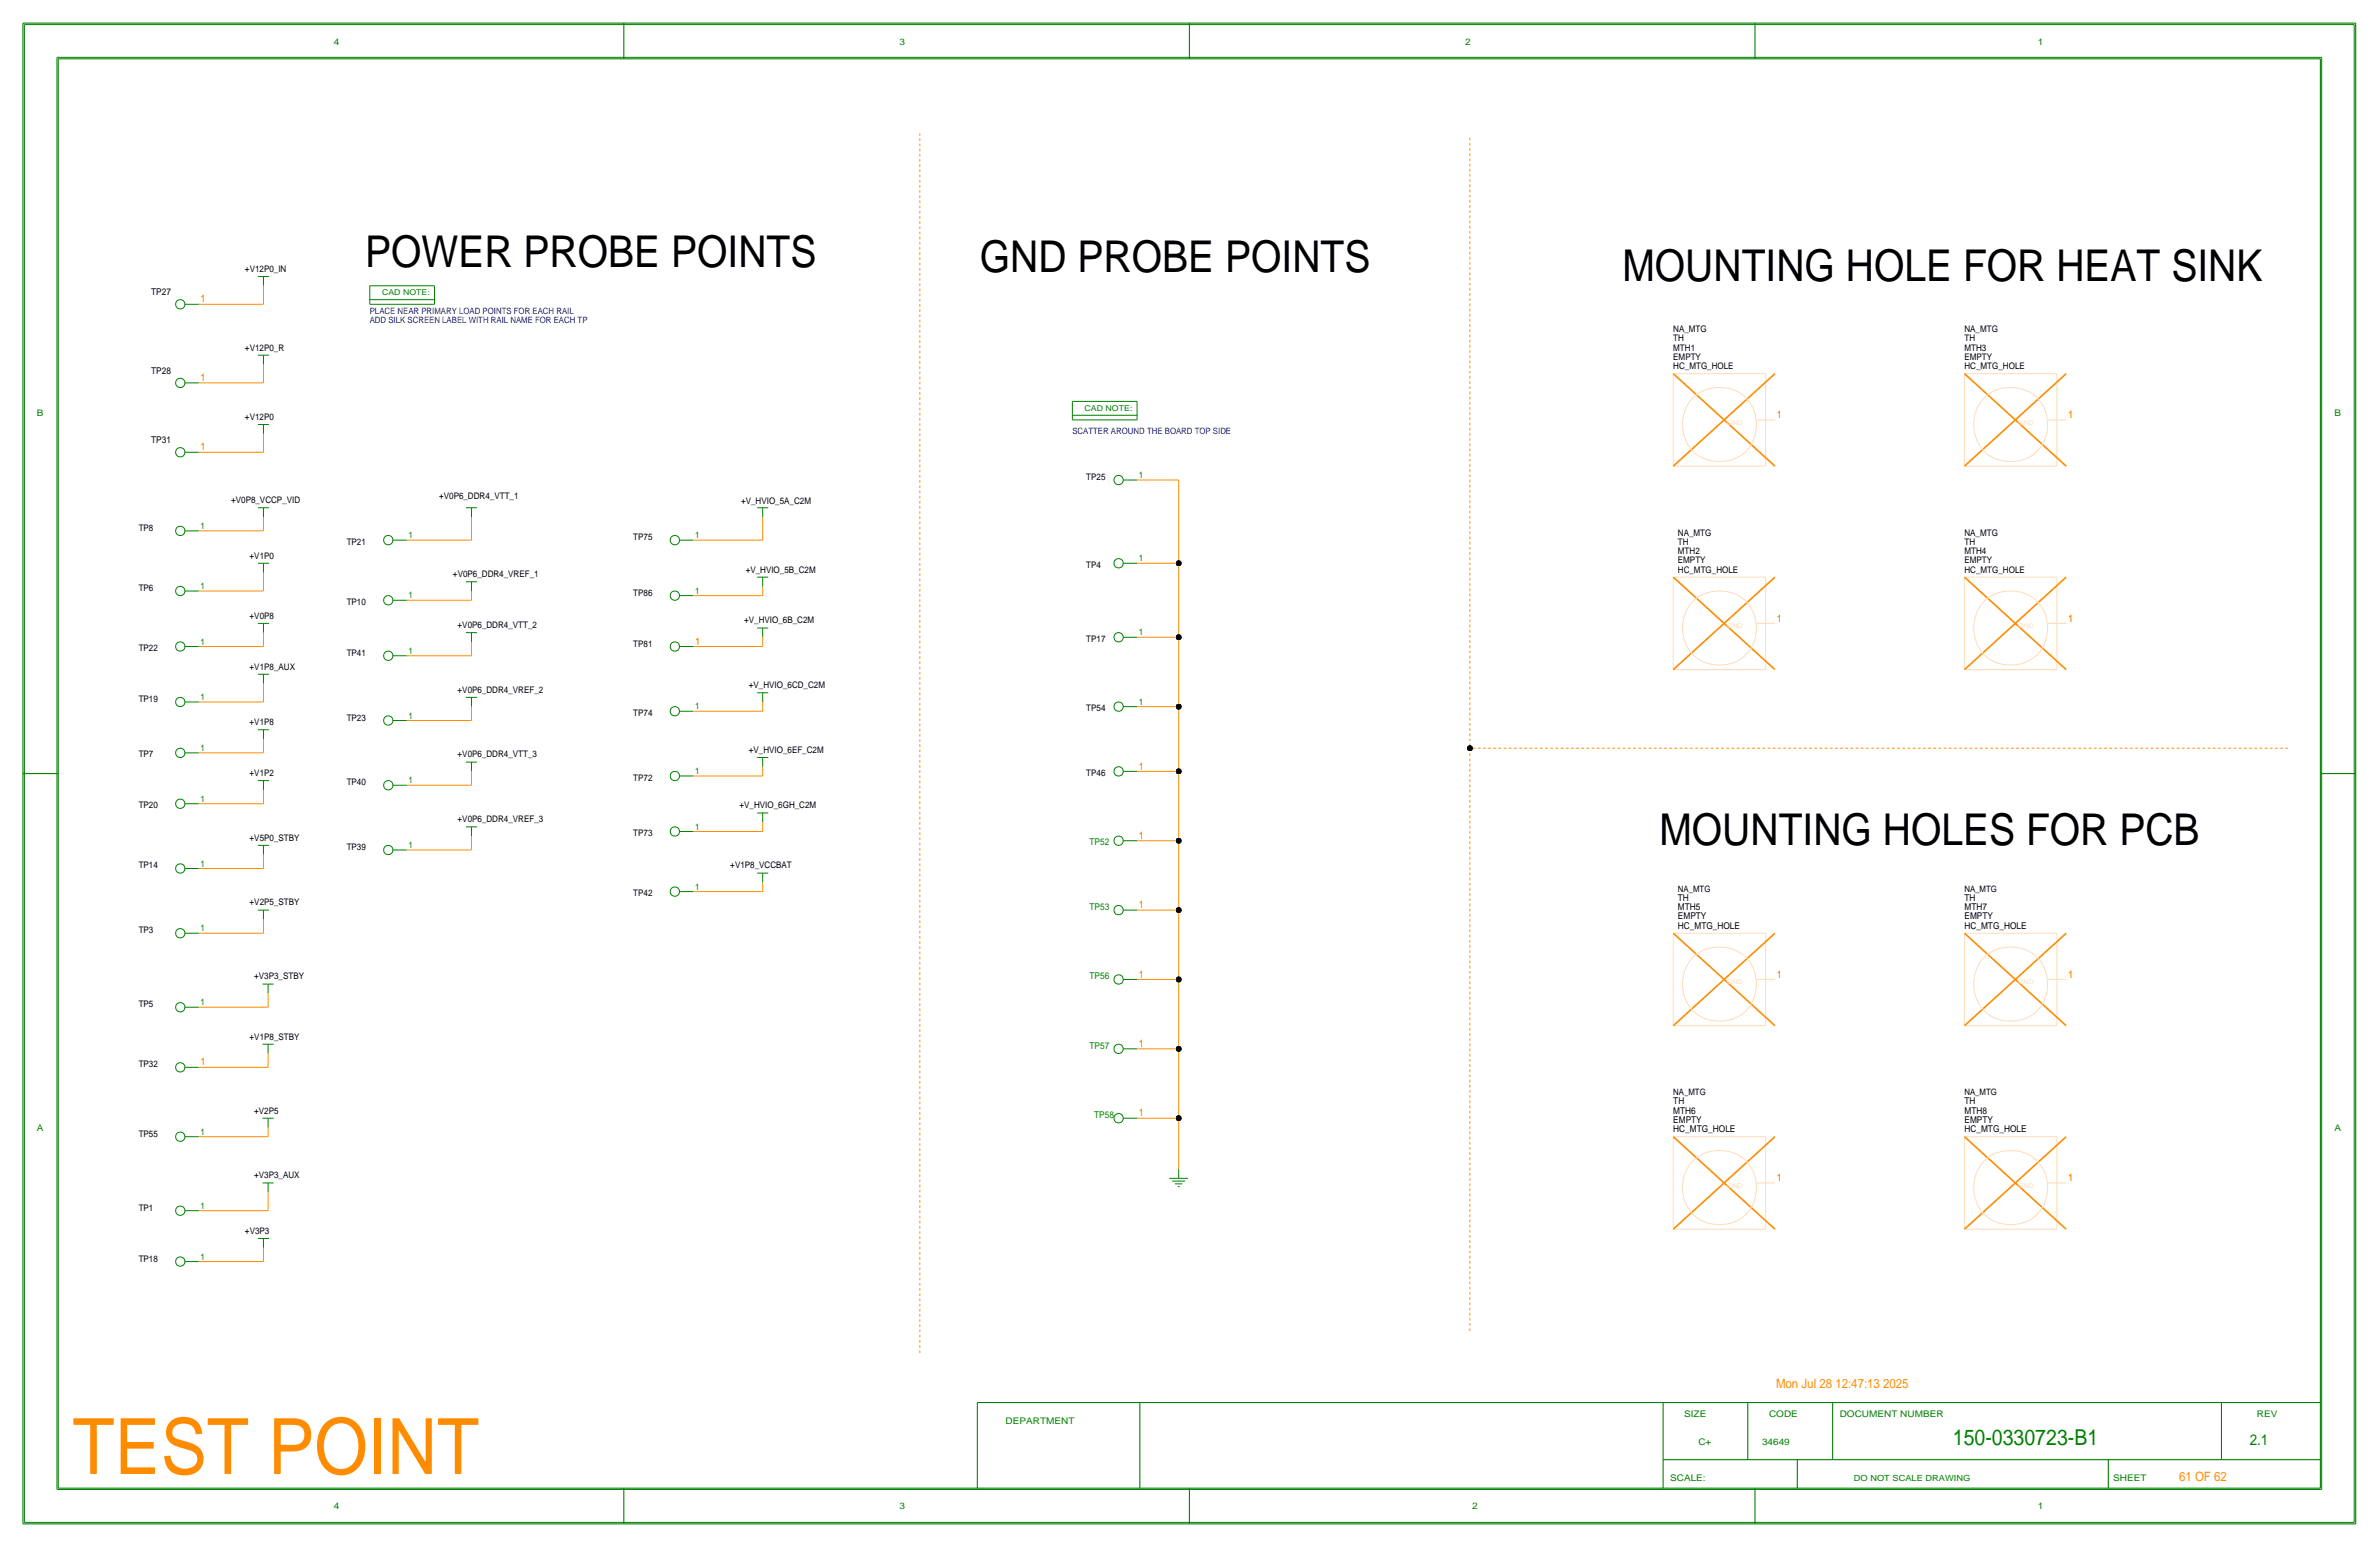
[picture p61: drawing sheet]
<svg xmlns="http://www.w3.org/2000/svg" width="654mm" height="425mm" viewBox="0 0 654 425" stroke-linecap="round" stroke-linejoin="round" font-family="sans-serif">
<defs><g id="words">
<text font-size="21.3" x="19.9" y="404.8">TEST POINT</text>
<g font-size="12">
<text x="100.3" y="73.4">POWER PROBE POINTS</text>
<text x="269.2" y="74.7">GND PROBE POINTS</text>
<text x="445.8" y="77.2">MOUNTING HOLE FOR HEAT SINK</text>
<text x="455.9" y="232.2">MOUNTING HOLES FOR PCB</text>
</g>
<text font-size="6" x="536.5" y="397">150-0330723-B1</text>
<text font-size="4.1" x="618.1" y="397">2.1</text>
<g font-size="3.5">
<text x="488" y="381.3">Mon Jul 28 12:47:13 2025</text>
<text x="598.7" y="406.8">61 OF 62</text>
</g>
<g font-size="2.9">
<text x="55.1" y="83.1">1</text>
<text x="55.1" y="104.6">1</text>
<text x="488.2" y="114.8">1</text>
<text x="568.2" y="114.8">1</text>
<text x="55.1" y="123.7">1</text>
<text x="488.2" y="170.7">1</text>
<text x="568.2" y="170.7">1</text>
<text x="191" y="177">1</text>
<text x="312.9" y="211.3">1</text>
<text x="312.9" y="230.4">1</text>
<text x="312.9" y="249.4">1</text>
<text x="312.9" y="268.5">1</text>
<text x="488.2" y="268.5">1</text>
<text x="568.2" y="268.5">1</text>
<text x="312.9" y="287.5">1</text>
<text x="55.1" y="292.6">1</text>
<text x="312.9" y="306.6">1</text>
<text x="488.2" y="324.4">1</text>
<text x="568.2" y="324.4">1</text>
</g>
<g font-size="2.6">
<text x="41.5" y="81">TP27</text>
<text x="41.5" y="102.6">TP28</text>
<text x="41.5" y="121.7">TP31</text>
<text x="299.4" y="232.2">TP52</text>
<text x="299.4" y="249.9">TP53</text>
<text x="461" y="247.4">TH</text>
<text x="461" y="249.9">MTH5</text>
<text x="539.8" y="247.4">TH</text>
<text x="539.8" y="249.9">MTH7</text>
<text x="461" y="252.5">EMPTY</text>
<text x="461" y="255">HC_MTG_HOLE</text>
<text x="539.8" y="252.5">EMPTY</text>
<text x="539.8" y="255">HC_MTG_HOLE</text>
<text x="299.4" y="269">TP56</text>
<text x="299.4" y="288">TP57</text>
<text x="459.7" y="303.3">TH</text>
<text x="459.7" y="305.8">MTH6</text>
<text x="539.8" y="303.3">TH</text>
<text x="539.8" y="305.8">MTH8</text>
<text x="300.6" y="307.1">TP58</text>
<text x="459.7" y="308.4">EMPTY</text>
<text x="459.7" y="310.9">HC_MTG_HOLE</text>
<text x="539.8" y="308.4">EMPTY</text>
<text x="539.8" y="310.9">HC_MTG_HOLE</text>
</g>
<text font-size="2.5" fill="#008000" x="91.7" y="12.2">4</text>
<g font-size="2.5">
<text x="247.1" y="12.2">3</text>
<text x="402.5" y="12.2">2</text>
<text x="559.9" y="12.2">1</text>
<text x="67.3" y="74.7">+V12P0_IN</text>
<text x="459.7" y="91.2">NA_MTG</text>
<text x="459.7" y="93.7">TH</text>
<text x="539.8" y="91.2">NA_MTG</text>
<text x="539.8" y="93.7">TH</text>
<text x="67.3" y="96.3">+V12P0_R</text>
<text x="459.7" y="101.3">HC_MTG_HOLE</text>
<text x="459.7" y="96.3">MTH1</text>
<text x="459.7" y="98.8">EMPTY</text>
<text x="539.8" y="96.3">MTH3</text>
<text x="539.8" y="98.8">EMPTY</text>
<text x="539.8" y="101.3">HC_MTG_HOLE</text>
<text x="10.2" y="114.3">B</text>
<text x="67.3" y="115.3">+V12P0</text>
<text x="641.4" y="114.3">B</text>
<text x="298.5" y="131.8">TP25</text>
<text x="312.9" y="131.3">1</text>
<text x="120.6" y="136.9">+V0P6_DDR4_VTT_1</text>
<text x="63.5" y="138.2">+V0P8_VCCP_VID</text>
<text x="203.6" y="138.3">+V_HVIO_5A_C2M</text>
<text x="38.1" y="145.8">TP8</text>
<text x="55.1" y="145.3">1</text>
<text x="95.2" y="149.6">TP21</text>
<text x="112.3" y="147.8">1</text>
<text x="174" y="148.3">TP75</text>
<text x="191" y="147.8">1</text>
<text x="461" y="147.1">NA_MTG</text>
<text x="461" y="149.6">TH</text>
<text x="539.8" y="147.1">NA_MTG</text>
<text x="539.8" y="149.6">TH</text>
<text x="68.6" y="153.4">+V1P0</text>
<text x="298.5" y="156">TP4</text>
<text x="312.9" y="154.2">1</text>
<text x="461" y="154.7">EMPTY</text>
<text x="461" y="152.1">MTH2</text>
<text x="539.8" y="154.7">EMPTY</text>
<text x="539.8" y="152.1">MTH4</text>
<text x="55.1" y="161.8">1</text>
<text x="124.5" y="158.5">+V0P6_DDR4_VREF_1</text>
<text x="204.9" y="157.3">+V_HVIO_5B_C2M</text>
<text x="461" y="157.2">HC_MTG_HOLE</text>
<text x="539.8" y="157.2">HC_MTG_HOLE</text>
<text x="38.1" y="162.3">TP6</text>
<text x="95.2" y="166.1">TP10</text>
<text x="112.3" y="164.3">1</text>
<text x="174" y="163.6">TP86</text>
<text x="191" y="163.1">1</text>
<text x="68.6" y="169.9">+V0P8</text>
<text x="125.7" y="172.5">+V0P6_DDR4_VTT_2</text>
<text x="204.5" y="171.2">+V_HVIO_6B_C2M</text>
<text x="38.1" y="178.8">TP22</text>
<text x="55.1" y="177">1</text>
<text x="112.3" y="179.6">1</text>
<text x="174" y="177.5">TP81</text>
<text x="298.5" y="176.3">TP17</text>
<text x="312.9" y="174.5">1</text>
<text x="68.6" y="183.9">+V1P8_AUX</text>
<text x="95.2" y="180.1">TP41</text>
<text x="125.7" y="190.2">+V0P6_DDR4_VREF_2</text>
<text x="205.7" y="189">+V_HVIO_6CD_C2M</text>
<text x="38.1" y="192.8">TP19</text>
<text x="55.1" y="192.3">1</text>
<text x="95.2" y="197.9">TP23</text>
<text x="112.3" y="197.4">1</text>
<text x="174" y="196.6">TP74</text>
<text x="191" y="194.8">1</text>
<text x="298.4" y="195.3">TP54</text>
<text x="312.9" y="193.5">1</text>
<text x="68.6" y="199.1">+V1P8</text>
<text x="38.1" y="208">TP7</text>
<text x="55.1" y="206.2">1</text>
<text x="125.7" y="208">+V0P6_DDR4_VTT_3</text>
<text x="205.7" y="206.8">+V_HVIO_6EF_C2M</text>
<text x="68.6" y="213.1">+V1P2</text>
<text x="95.2" y="215.6">TP40</text>
<text x="112.3" y="215.1">1</text>
<text x="174" y="214.4">TP72</text>
<text x="191" y="212.6">1</text>
<text x="298.4" y="213.1">TP46</text>
<text x="38.1" y="222">TP20</text>
<text x="55.1" y="220.2">1</text>
<text x="203.2" y="222">+V_HVIO_6GH_C2M</text>
<text x="125.7" y="225.8">+V0P6_DDR4_VREF_3</text>
<text x="191" y="227.8">1</text>
<text x="68.6" y="230.9">+V5P0_STBY</text>
<text x="95.2" y="233.4">TP39</text>
<text x="112.3" y="232.9">1</text>
<text x="174" y="229.6">TP73</text>
<text x="38.1" y="238.5">TP14</text>
<text x="55.1" y="238">1</text>
<text x="200.7" y="238.5">+V1P8_VCCBAT</text>
<text x="191" y="244.3">1</text>
<text x="68.6" y="248.7">+V2P5_STBY</text>
<text x="174" y="246.1">TP42</text>
<text x="38.1" y="256.3">TP3</text>
<text x="55.1" y="255.8">1</text>
<text x="69.8" y="269">+V3P3_STBY</text>
<text x="38.1" y="276.6">TP5</text>
<text x="55.1" y="276.1">1</text>
<text x="68.6" y="285.5">+V1P8_STBY</text>
<text x="38.1" y="293.1">TP32</text>
<text x="69.8" y="305.8">+V2P5</text>
<text x="10.2" y="310.6">A</text>
<text x="55.1" y="311.7">1</text>
<text x="641.4" y="310.6">A</text>
<text x="38.1" y="312.2">TP55</text>
<text x="69.8" y="323.6">+V3P3_AUX</text>
<text x="38.1" y="332.5">TP1</text>
<text x="55.1" y="332">1</text>
<text x="67.3" y="338.8">+V3P3</text>
<text x="38.1" y="346.5">TP18</text>
<text x="55.1" y="345.9">1</text>
<text x="462.7" y="389.1">SIZE</text>
<text x="486.1" y="389.1">CODE</text>
<text x="505.5" y="389.1">DOCUMENT NUMBER</text>
<text x="620.1" y="389.1">REV</text>
<text x="276.3" y="391.1">DEPARTMENT</text>
<text x="466.6" y="397">C+</text>
<text x="484.1" y="397">34649</text>
<text x="458.9" y="406.8">SCALE:</text>
<text x="580.6" y="406.8">SHEET</text>
<text x="91.7" y="414.5">4</text>
<text x="247.1" y="414.5">3</text>
<text x="404.5" y="414.5">2</text>
<text x="559.9" y="414.5">1</text>
</g>
<g font-size="2.4">
<text x="101.6" y="86.1">PLACE NEAR PRIMARY LOAD POINTS FOR EACH RAIL</text>
<text x="101.6" y="88.6">ADD SILK SCREEN LABEL WITH RAIL NAME FOR EACH TP</text>
<text x="294.6" y="119.1">SCATTER AROUND THE BOARD TOP SIDE</text>
<text x="461" y="244.9">NA_MTG</text>
<text x="539.8" y="244.9">NA_MTG</text>
<text x="459.7" y="300.7">NA_MTG</text>
<text x="539.8" y="300.7">NA_MTG</text>
</g>
<text font-size="2.3" x="509.4" y="406.8">DO NOT SCALE DRAWING</text>
<g font-size="2.2">
<text x="105" y="81">CAD NOTE:</text>
<text x="298" y="112.8">CAD NOTE:</text>
</g>
<g font-size="1.8">
<text x="474.5" y="116.6">GND</text>
<text x="554.5" y="116.6">GND</text>
<text x="474.5" y="172.5">GND</text>
<text x="554.5" y="172.5">GND</text>
<text x="474.5" y="270.3">GND</text>
<text x="554.5" y="270.3">GND</text>
<text x="474.5" y="326.1">GND</text>
<text x="554.5" y="326.1">GND</text>
</g>
</g></defs>
<!-- layer: Print Layer -->
<path d="M252.7 36.6v335.3M403.9 37.8v167.7M628.6 205.5h-224.7M403.9 365.5v-160" fill="none" stroke="#000" stroke-width=".27" stroke-dasharray=".7" stroke-linecap="butt"/>
<g fill="none" stroke="#000" stroke-width=".27">
<path d="M6.7 6.8h640.1zM6.7 6.8v411.3zM15.6 15.7h622.3zM15.6 15.7v393.3zM637.9 15.7v393.3zM646.8 6.8v411.3zM70.9 75.9h3zM72.4 75.9v2.6zM72.4 78.5v5.1zM101.6 78.5h17.8zM101.6 78.5v5.1zM119.4 78.5v5.1z"/>
<path d="M50.8 83.6h3.8zM54.6 83.6h17.8zM70.9 97.5h3zM72.4 97.5v2.6zM101.6 83.6h17.8zM101.6 82.3h17.8zM50.8 105.2h3.8zM54.6 105.2h17.8zM70.9 116.6h3zM72.4 116.6v2.5zM72.4 100.1v5.1zM72.4 119.1v5.1z"/>
<path d="M294.6 110.2h17.8zM294.6 115.3h17.8zM294.6 114h17.8zM294.6 110.2v5.1zM312.4 110.2v5.1zM459.7 102.6v25.4zM459.7 102.6h25.4zM465.1 109.3a10.2 10.2 0 0 1 10.8-2.4 10.2 10.2 0 0 1 6.7 9 9.9 9.9 0 0 1-12 10.7 10.2 10.2 0 0 1-7.2-14.9zM482.6 115.3h5.1zM485.1 102.6v25.4zM539.8 102.6v25.4zM539.8 102.6h25.3z"/>
<path d="M545.1 109.3a10.2 10.2 0 0 1 10.8-2.4 10.2 10.2 0 0 1 6.7 9 9.9 9.9 0 0 1-12 10.7 10.2 10.2 0 0 1-7.2-14.9zM562.6 115.3h5.1zM565.1 102.6v25.4zM50.8 124.2h3.8zM54.6 124.2h17.8zM70.9 139.4h3zM72.4 139.4v2.6zM128 139.4h3.1zM129.5 139.4v2.6zM208 139.4h3.1zM209.5 139.4v2.6zM308.6 131.8h3.8z"/>
<path d="M312.4 131.8h11.4zM323.8 131.8v22.9zM459.7 128h25.4zM539.8 128h25.3zM50.8 145.8h3.8zM54.6 145.8h17.8zM70.9 154.7h3zM72.4 154.7v2.5zM72.4 142v3.8zM72.4 157.2v5.1zM107.9 148.3h3.9zM111.8 148.3h17.7z"/>
<path d="M128 159.8h3.1zM129.5 159.8v2.5zM129.5 142v6.3zM186.7 148.3h3.8zM190.5 148.3h19zM208 158.5h3.1zM209.5 158.5v2.5zM209.5 142v6.3zM308.6 154.7h3.8zM312.4 154.7h11.4zM323.8 154.7v20.3zM459.7 158.5v25.4z"/>
<path d="M459.7 158.5h25.4zM485.1 158.5v25.4zM539.8 158.5v25.4zM539.8 158.5h25.3zM565.1 158.5v25.4zM50.8 162.3h3.8zM50.8 177.5h3.8zM54.6 177.5h17.8zM54.6 162.3h17.8zM70.9 171.2h3zM72.4 171.2v2.5zM72.4 173.7v3.8z"/>
<path d="M107.9 164.8h3.9zM111.8 164.8h17.7zM128 173.7h3.1zM129.5 173.7v2.6zM129.5 162.3v2.5zM129.5 176.3v3.8zM186.7 163.6h3.8zM186.7 177.5h3.8zM190.5 163.6h19zM190.5 177.5h19zM208 172.5h3.1zM209.5 172.5v2.5z"/>
<path d="M209.5 161v2.6zM209.5 175v2.5zM308.6 175h3.8zM312.4 175h11.4zM323.8 175v19.1zM465.1 165.2a10.2 10.2 0 0 1 10.8-2.4 10.2 10.2 0 0 1 6.7 8.9 9.9 9.9 0 0 1-12 10.8 10.2 10.2 0 0 1-7.2-14.9zM482.6 171.2h5.1zM545.1 165.2a10.2 10.2 0 0 1 10.8-2.4 10.2 10.2 0 0 1 6.7 8.9 9.9 9.9 0 0 1-12 10.8 10.2 10.2 0 0 1-7.2-14.9zM562.6 171.2h5.1zM50.8 192.8h3.8zM54.6 192.8h17.8zM70.9 185.2h3z"/>
<path d="M72.4 185.2v2.5zM72.4 187.7v5.1zM107.9 180.1h3.9zM107.9 197.9h3.9zM111.8 180.1h17.7zM111.8 197.9h17.7zM128 191.5h3.1zM129.5 191.5v2.6zM129.5 194.1v3.8zM186.7 195.3h3.8zM190.5 195.3h19zM208 190.2h3.1z"/>
<path d="M209.5 190.2v2.6zM209.5 192.8v2.5zM308.6 194.1h3.8zM312.4 194.1h11.4zM323.8 194.1v17.7zM459.7 183.9h25.4zM539.8 183.9h25.3zM50.8 206.8h3.8zM54.6 206.8h17.8zM70.9 214.4h3zM70.9 200.4h3zM72.4 214.4v2.5z"/>
<path d="M72.4 200.4v2.5zM72.4 216.9v3.8zM72.4 202.9v3.9zM107.9 215.6h3.9zM111.8 215.6h17.7zM128 209.3h3.1zM129.5 209.3v2.5zM129.5 211.8v3.8zM186.7 213.1h3.8zM190.5 213.1h19zM208 208h3.1zM209.5 208v2.6z"/>
<path d="M209.5 210.6v2.5zM308.6 211.8h3.8zM312.4 211.8h11.4zM323.8 211.8v19.1zM50.8 238.5h3.8zM50.8 220.7h3.8zM54.6 220.7h17.8zM54.6 238.5h17.8zM70.9 232.2h3zM72.4 232.2v2.5zM72.4 234.7v3.8zM107.9 233.4h3.9z"/>
<path d="M111.8 233.4h17.7zM128 227.1h3.1zM129.5 227.1v2.5zM129.5 229.6v3.8zM186.7 228.3h3.8zM190.5 228.3h19zM208 223.3h3.1zM208 239.8h3.1zM209.5 223.3v2.5zM209.5 239.8v2.5zM209.5 225.8v2.5zM308.6 230.9h3.8z"/>
<path d="M312.4 230.9h11.4zM323.8 230.9v19zM50.8 256.3h3.8zM54.6 256.3h17.8zM70.9 249.9h3zM72.4 249.9v2.6zM72.4 252.5v3.8zM186.7 244.9h3.8zM190.5 244.9h19zM209.5 242.3v2.6zM308.6 249.9h3.8zM312.4 249.9h11.4z"/>
<path d="M323.8 249.9v19.1zM459.7 256.3v25.4zM459.7 256.3h25.4zM485.1 256.3v25.4zM539.8 256.3v25.4zM539.8 256.3h25.3zM565.1 256.3v25.4zM50.8 276.6h3.8zM54.6 276.6h19.1zM72.1 270.3h3.1zM73.7 272.8v3.8zM73.7 270.3v2.5z"/>
<path d="M308.6 269h3.8zM312.4 269h11.4zM323.8 269v19zM465.1 263a10.2 10.2 0 0 1 10.8-2.4 10.2 10.2 0 0 1 6.7 8.9 9.9 9.9 0 0 1-12 10.8 10.2 10.2 0 0 1-7.2-14.9zM482.6 269h5.1zM545.1 263a10.2 10.2 0 0 1 10.8-2.4 10.2 10.2 0 0 1 6.7 8.9 9.9 9.9 0 0 1-12 10.8 10.2 10.2 0 0 1-7.2-14.9zM562.6 269h5.1zM50.8 293.1h3.8zM54.6 293.1h19.1zM72.1 286.8h3.1zM73.7 289.3v3.8zM73.7 286.8v2.5z"/>
<path d="M308.6 288h3.8zM312.4 288h11.4zM323.8 288v19.1zM459.7 281.7h25.4zM539.8 281.7h25.3zM50.8 312.2h3.8zM54.6 312.2h19.1zM72.1 307.1h3.1zM73.7 309.6v2.6zM73.7 307.1v2.5zM308.6 307.1h3.8zM312.4 307.1h11.4z"/>
<path d="M323.8 307.1v14zM459.7 312.2v25.4zM459.7 312.2h25.4zM465.1 318.9a10.2 10.2 0 0 1 10.8-2.4 10.2 10.2 0 0 1 6.7 8.9 9.9 9.9 0 0 1-12 10.8 10.2 10.2 0 0 1-7.2-15zM485.1 312.2v25.4zM539.8 312.2v25.4zM539.8 312.2h25.3zM545.1 318.9a10.2 10.2 0 0 1 10.8-2.4 10.2 10.2 0 0 1 6.7 8.9 9.9 9.9 0 0 1-12 10.8 10.2 10.2 0 0 1-7.2-15zM565.1 312.2v25.4zM50.8 332.5h3.8zM54.6 332.5h19.1zM72.1 324.9h3.1z"/>
<path d="M73.7 327.4v5.1zM73.7 324.9v2.5zM321.3 323.6h5.1zM322.1 324.4h3.5zM322.8 325.1h2.1zM323.6 325.9h.5zM323.8 321.1v2.5zM459.7 337.6h25.4zM482.6 324.9h5.1zM539.8 337.6h25.3zM562.6 324.9h5.1zM50.8 346.5h3.8z"/>
<path d="M54.6 346.5h17.8zM70.9 340.1h3zM72.4 340.1v2.5zM72.4 342.6v3.9zM6.7 418.1h640.1zM15.6 409h622.3z"/>
<circle cx="49.5" cy="83.6" r="1.28"/>
<circle cx="49.5" cy="105.2" r="1.28"/>
<circle cx="49.5" cy="124.2" r="1.28"/>
<circle cx="307.3" cy="131.8" r="1.28"/>
<circle cx="49.5" cy="145.8" r="1.28"/>
<circle cx="106.7" cy="148.3" r="1.28"/>
<circle cx="185.4" cy="148.3" r="1.28"/>
<circle cx="307.3" cy="154.7" r="1.28"/>
<circle cx="49.5" cy="162.3" r="1.28"/>
<circle cx="49.5" cy="177.6" r="1.28"/>
<circle cx="106.7" cy="164.9" r="1.28"/>
<circle cx="185.4" cy="163.6" r="1.28"/>
<circle cx="185.4" cy="177.6" r="1.28"/>
<circle cx="307.3" cy="175" r="1.28"/>
<circle cx="49.5" cy="192.8" r="1.28"/>
<circle cx="106.7" cy="197.9" r="1.28"/>
<circle cx="106.7" cy="180.1" r="1.28"/>
<circle cx="185.4" cy="195.3" r="1.28"/>
<circle cx="307.3" cy="194.1" r="1.28"/>
<circle cx="49.5" cy="206.8" r="1.28"/>
<circle cx="106.7" cy="215.7" r="1.28"/>
<circle cx="185.4" cy="213.1" r="1.28"/>
<circle cx="307.3" cy="211.8" r="1.28"/>
<circle cx="49.5" cy="238.5" r="1.28"/>
<circle cx="49.5" cy="220.7" r="1.28"/>
<circle cx="106.7" cy="233.4" r="1.28"/>
<circle cx="185.4" cy="228.4" r="1.28"/>
<circle cx="307.3" cy="230.9" r="1.28"/>
<circle cx="49.5" cy="256.3" r="1.28"/>
<circle cx="185.4" cy="244.9" r="1.28"/>
<circle cx="307.3" cy="249.9" r="1.28"/>
<circle cx="49.5" cy="276.6" r="1.28"/>
<circle cx="307.3" cy="269" r="1.28"/>
<circle cx="49.5" cy="293.1" r="1.28"/>
<circle cx="307.3" cy="288" r="1.28"/>
<circle cx="49.5" cy="312.2" r="1.28"/>
<circle cx="307.3" cy="307.1" r="1.28"/>
<circle cx="49.5" cy="332.5" r="1.28"/>
<circle cx="49.5" cy="346.5" r="1.28"/>
</g>
<g fill="#000" stroke="#000" stroke-width=".27">
<circle cx="323.9" cy="154.7" r=".71"/>
<circle cx="323.9" cy="175" r=".71"/>
<circle cx="323.9" cy="194.1" r=".71"/>
<circle cx="323.9" cy="211.8" r=".71"/>
<circle cx="403.9" cy="205.5" r=".71"/>
<circle cx="323.9" cy="230.9" r=".71"/>
<circle cx="323.9" cy="249.9" r=".71"/>
<circle cx="323.9" cy="269" r=".71"/>
<circle cx="323.9" cy="288" r=".71"/>
<circle cx="323.9" cy="307.1" r=".71"/>
</g>
<g fill="none" stroke="#000" stroke-width=".3">
<path d="M6.3 6.3h640.9zM6.3 6.3v412.2zM16 16.2h621.5zM16 16.2v392.5zM171.4 6.3v9.9zM326.8 6.3v9.9zM482.2 6.3v9.9zM637.5 16.2v392.5zM647.2 6.3v412.2zM6.3 212.4h9.7zM637.5 212.4h9.7zM268.5 385.2v23.5z"/>
<path d="M268.5 385.2h369zM313.2 385.2v23.5zM456.9 385.2v23.5zM480.2 385.2v15.7zM503.5 385.2v15.7zM610.4 385.2v15.7zM6.3 418.5h640.9zM16 408.7h621.5zM171.4 408.7v9.8zM326.8 408.7v9.8zM456.9 400.9h180.6zM482.2 408.7v9.8z"/>
<path d="M493.8 400.9v7.8zM579.3 400.9v7.8z"/>
</g>
<g fill="none" stroke="#000" stroke-width=".45">
<path d="M459.7 102.6l28 25.4zM539.8 102.6l27.9 25.4zM459.7 128l28-25.4zM539.8 128l27.9-25.4zM459.7 158.5l28 25.4zM539.8 158.5l27.9 25.4zM459.7 183.9l28-25.4zM539.8 183.9l27.9-25.4zM459.7 256.3l28 25.4zM539.8 256.3l27.9 25.4zM459.7 281.7l28-25.4zM539.8 281.7l27.9-25.4z"/>
<path d="M459.7 312.2l28 25.4zM539.8 312.2l27.9 25.4zM459.7 337.6l28-25.4zM539.8 337.6l27.9-25.4z"/>
</g>
<!-- layer: Nets -->
<g fill="none" stroke="#ff8c00" stroke-width=".27">
<path d="M72.4 78.5v5.1zM54.6 83.6h17.8zM54.6 105.2h17.8zM72.4 119.1v5.1zM72.4 100.1v5.1zM54.6 124.2h17.8zM312.4 131.8h11.4zM323.8 131.8v22.9zM54.6 145.8h17.8zM72.4 157.2v5.1zM72.4 142v3.8zM111.8 148.3h17.7z"/>
<path d="M129.5 142v6.3zM190.5 148.3h19zM209.5 142v6.3zM312.4 154.7h11.4zM323.8 154.7v20.3zM54.6 162.3h17.8zM54.6 177.5h17.8zM72.4 173.7v3.8zM111.8 164.8h17.7zM129.5 176.3v3.8zM129.5 162.3v2.5zM190.5 177.5h19z"/>
<path d="M190.5 163.6h19zM209.5 175v2.5zM209.5 161v2.6zM312.4 175h11.4zM323.8 175v19.1zM54.6 192.8h17.8zM72.4 187.7v5.1zM111.8 197.9h17.7zM111.8 180.1h17.7zM129.5 194.1v3.8zM190.5 195.3h19zM209.5 192.8v2.5z"/>
<path d="M312.4 194.1h11.4zM323.8 194.1v17.7zM54.6 206.8h17.8zM72.4 202.9v3.9zM72.4 216.9v3.8zM111.8 215.6h17.7zM129.5 211.8v3.8zM190.5 213.1h19zM209.5 210.6v2.5zM312.4 211.8h11.4zM323.8 211.8v19.1zM54.6 238.5h17.8z"/>
<path d="M54.6 220.7h17.8zM72.4 234.7v3.8zM111.8 233.4h17.7zM129.5 229.6v3.8zM190.5 228.3h19zM209.5 225.8v2.5zM312.4 230.9h11.4zM323.8 230.9v19zM54.6 256.3h17.8zM72.4 252.5v3.8zM190.5 244.9h19zM209.5 242.3v2.6z"/>
<path d="M312.4 249.9h11.4zM323.8 249.9v19.1zM54.6 276.6h19.1zM73.7 272.8v3.8zM312.4 269h11.4zM323.8 269v19zM54.6 293.1h19.1zM73.7 289.3v3.8zM312.4 288h11.4zM323.8 288v19.1zM54.6 312.2h19.1zM73.7 309.6v2.6z"/>
<path d="M312.4 307.1h11.4zM323.8 307.1v14zM54.6 332.5h19.1zM73.7 327.4v5.1zM54.6 346.5h17.8zM72.4 342.6v3.9z"/>
</g>
<path d="M252.7 36.6v335.3M403.9 37.8v167.7M628.6 205.5h-224.7M403.9 365.5v-160" fill="none" stroke="#ff8c00" stroke-width=".27" stroke-dasharray=".7" stroke-linecap="butt"/>
<g fill="#000" stroke="#000" stroke-width=".27">
<circle cx="323.9" cy="154.7" r=".71"/>
<circle cx="323.9" cy="175" r=".71"/>
<circle cx="323.9" cy="194.1" r=".71"/>
<circle cx="323.9" cy="211.8" r=".71"/>
<circle cx="403.9" cy="205.5" r=".71"/>
<circle cx="323.9" cy="230.9" r=".71"/>
<circle cx="323.9" cy="249.9" r=".71"/>
<circle cx="323.9" cy="269" r=".71"/>
<circle cx="323.9" cy="288" r=".71"/>
<circle cx="323.9" cy="307.1" r=".71"/>
</g>
<!-- layer: Components -->
<g fill="none" stroke="#008000" stroke-width=".27">
<path d="M70.9 75.9h3zM72.4 75.9v2.6zM50.8 83.6h3.8zM70.9 97.5h3zM72.4 97.5v2.6zM50.8 105.2h3.8zM70.9 116.6h3zM72.4 116.6v2.5zM50.8 124.2h3.8zM70.9 139.4h3zM72.4 139.4v2.6zM128 139.4h3.1z"/>
<path d="M129.5 139.4v2.6zM208 139.4h3.1zM209.5 139.4v2.6zM308.6 131.8h3.8zM50.8 145.8h3.8zM70.9 154.7h3zM72.4 154.7v2.5zM107.9 148.3h3.9zM128 159.8h3.1zM129.5 159.8v2.5zM186.7 148.3h3.8zM208 158.5h3.1z"/>
<path d="M209.5 158.5v2.5zM308.6 154.7h3.8zM50.8 162.3h3.8zM50.8 177.5h3.8zM70.9 171.2h3zM72.4 171.2v2.5zM107.9 164.8h3.9zM128 173.7h3.1zM129.5 173.7v2.6zM186.7 163.6h3.8zM186.7 177.5h3.8zM208 172.5h3.1z"/>
<path d="M209.5 172.5v2.5zM308.6 175h3.8zM50.8 192.8h3.8zM70.9 185.2h3zM72.4 185.2v2.5zM107.9 180.1h3.9zM107.9 197.9h3.9zM128 191.5h3.1zM129.5 191.5v2.6zM186.7 195.3h3.8zM208 190.2h3.1zM209.5 190.2v2.6z"/>
<path d="M308.6 194.1h3.8zM50.8 206.8h3.8zM70.9 214.4h3zM70.9 200.4h3zM72.4 214.4v2.5zM72.4 200.4v2.5zM107.9 215.6h3.9zM128 209.3h3.1zM129.5 209.3v2.5zM186.7 213.1h3.8zM208 208h3.1zM209.5 208v2.6z"/>
<path d="M308.6 211.8h3.8zM50.8 238.5h3.8zM50.8 220.7h3.8zM70.9 232.2h3zM72.4 232.2v2.5zM107.9 233.4h3.9zM128 227.1h3.1zM129.5 227.1v2.5zM186.7 228.3h3.8zM208 223.3h3.1zM208 239.8h3.1zM209.5 223.3v2.5z"/>
<path d="M209.5 239.8v2.5zM308.6 230.9h3.8zM50.8 256.3h3.8zM70.9 249.9h3zM72.4 249.9v2.6zM186.7 244.9h3.8zM308.6 249.9h3.8zM50.8 276.6h3.8zM72.1 270.3h3.1zM73.7 270.3v2.5zM308.6 269h3.8zM50.8 293.1h3.8z"/>
<path d="M72.1 286.8h3.1zM73.7 286.8v2.5zM308.6 288h3.8zM50.8 312.2h3.8zM72.1 307.1h3.1zM73.7 307.1v2.5zM308.6 307.1h3.8zM50.8 332.5h3.8zM72.1 324.9h3.1zM73.7 324.9v2.5zM321.3 323.6h5.1zM322.1 324.4h3.5z"/>
<path d="M322.8 325.1h2.1zM323.6 325.9h.5zM323.8 321.1v2.5zM50.8 346.5h3.8zM70.9 340.1h3zM72.4 340.1v2.5z"/>
<circle cx="49.5" cy="83.6" r="1.28"/>
<circle cx="49.5" cy="105.2" r="1.28"/>
<circle cx="49.5" cy="124.2" r="1.28"/>
<circle cx="307.3" cy="131.8" r="1.28"/>
<circle cx="49.5" cy="145.8" r="1.28"/>
<circle cx="106.7" cy="148.3" r="1.28"/>
<circle cx="185.4" cy="148.3" r="1.28"/>
<circle cx="307.3" cy="154.7" r="1.28"/>
<circle cx="49.5" cy="162.3" r="1.28"/>
<circle cx="49.5" cy="177.6" r="1.28"/>
<circle cx="106.7" cy="164.9" r="1.28"/>
<circle cx="185.4" cy="163.6" r="1.28"/>
<circle cx="185.4" cy="177.6" r="1.28"/>
<circle cx="307.3" cy="175" r="1.28"/>
<circle cx="49.5" cy="192.8" r="1.28"/>
<circle cx="106.7" cy="197.9" r="1.28"/>
<circle cx="106.7" cy="180.1" r="1.28"/>
<circle cx="185.4" cy="195.3" r="1.28"/>
<circle cx="307.3" cy="194.1" r="1.28"/>
<circle cx="49.5" cy="206.8" r="1.28"/>
<circle cx="106.7" cy="215.7" r="1.28"/>
<circle cx="185.4" cy="213.1" r="1.28"/>
<circle cx="307.3" cy="211.8" r="1.28"/>
<circle cx="49.5" cy="220.7" r="1.28"/>
<circle cx="49.5" cy="238.5" r="1.28"/>
<circle cx="106.7" cy="233.4" r="1.28"/>
<circle cx="185.4" cy="228.4" r="1.28"/>
<circle cx="307.3" cy="230.9" r="1.28"/>
<circle cx="49.5" cy="256.3" r="1.28"/>
<circle cx="185.4" cy="244.9" r="1.28"/>
<circle cx="307.3" cy="249.9" r="1.28"/>
<circle cx="49.5" cy="276.6" r="1.28"/>
<circle cx="307.3" cy="269" r="1.28"/>
<circle cx="49.5" cy="293.1" r="1.28"/>
<circle cx="307.3" cy="288" r="1.28"/>
<circle cx="49.5" cy="312.2" r="1.28"/>
<circle cx="307.3" cy="307.1" r="1.28"/>
<circle cx="49.5" cy="332.5" r="1.28"/>
<circle cx="49.5" cy="346.5" r="1.28"/>
</g>
<g fill="none" stroke="#ffdab9" stroke-width=".27">
<path d="M459.7 102.6v25.4zM459.7 102.6h25.4zM465.1 109.3a10.2 10.2 0 0 1 10.8-2.4 10.2 10.2 0 0 1 6.7 9 9.9 9.9 0 0 1-12 10.7 10.2 10.2 0 0 1-7.2-14.9zM482.6 115.3h5.1zM485.1 102.6v25.4zM539.8 102.6v25.4zM539.8 102.6h25.3zM545.1 109.3a10.2 10.2 0 0 1 10.8-2.4 10.2 10.2 0 0 1 6.7 9 9.9 9.9 0 0 1-12 10.7 10.2 10.2 0 0 1-7.2-14.9zM562.6 115.3h5.1zM565.1 102.6v25.4zM459.7 128h25.4zM539.8 128h25.3z"/>
<path d="M459.7 158.5v25.4zM459.7 158.5h25.4zM485.1 158.5v25.4zM539.8 158.5v25.4zM539.8 158.5h25.3zM565.1 158.5v25.4zM465.1 165.2a10.2 10.2 0 0 1 10.8-2.4 10.2 10.2 0 0 1 6.7 8.9 9.9 9.9 0 0 1-12 10.8 10.2 10.2 0 0 1-7.2-14.9zM482.6 171.2h5.1zM545.1 165.2a10.2 10.2 0 0 1 10.8-2.4 10.2 10.2 0 0 1 6.7 8.9 9.9 9.9 0 0 1-12 10.8 10.2 10.2 0 0 1-7.2-14.9zM562.6 171.2h5.1zM459.7 183.9h25.4zM539.8 183.9h25.3z"/>
<path d="M459.7 256.3v25.4zM459.7 256.3h25.4zM485.1 256.3v25.4zM539.8 256.3v25.4zM539.8 256.3h25.3zM565.1 256.3v25.4zM465.1 263a10.2 10.2 0 0 1 10.8-2.4 10.2 10.2 0 0 1 6.7 8.9 9.9 9.9 0 0 1-12 10.8 10.2 10.2 0 0 1-7.2-14.9zM482.6 269h5.1zM545.1 263a10.2 10.2 0 0 1 10.8-2.4 10.2 10.2 0 0 1 6.7 8.9 9.9 9.9 0 0 1-12 10.8 10.2 10.2 0 0 1-7.2-14.9zM562.6 269h5.1zM459.7 281.7h25.4zM539.8 281.7h25.3z"/>
<path d="M459.7 312.2v25.4zM459.7 312.2h25.4zM465.1 318.9a10.2 10.2 0 0 1 10.8-2.4 10.2 10.2 0 0 1 6.7 8.9 9.9 9.9 0 0 1-12 10.8 10.2 10.2 0 0 1-7.2-15zM485.1 312.2v25.4zM539.8 312.2v25.4zM539.8 312.2h25.3zM545.1 318.9a10.2 10.2 0 0 1 10.8-2.4 10.2 10.2 0 0 1 6.7 8.9 9.9 9.9 0 0 1-12 10.8 10.2 10.2 0 0 1-7.2-15zM565.1 312.2v25.4zM459.7 337.6h25.4zM482.6 324.9h5.1zM539.8 337.6h25.3zM562.6 324.9h5.1z"/>
</g>
<g fill="none" stroke="#ff8c00" stroke-width=".45">
<path d="M459.7 102.6l28 25.4zM539.8 102.6l27.9 25.4zM459.7 128l28-25.4zM539.8 128l27.9-25.4zM459.7 158.5l28 25.4zM539.8 158.5l27.9 25.4zM459.7 183.9l28-25.4zM539.8 183.9l27.9-25.4zM459.7 256.3l28 25.4zM539.8 256.3l27.9 25.4zM459.7 281.7l28-25.4zM539.8 281.7l27.9-25.4z"/>
<path d="M459.7 312.2l28 25.4zM539.8 312.2l27.9 25.4zM459.7 337.6l28-25.4zM539.8 337.6l27.9-25.4z"/>
</g>
<!-- layer: Page Border and Title Block -->
<g fill="none" stroke="#008000" stroke-width=".3">
<path d="M6.3 6.3h640.9zM6.3 6.3v412.2zM16 16.2h621.5zM16 16.2v392.5zM171.4 6.3v9.9zM326.8 6.3v9.9zM482.2 6.3v9.9zM637.5 16.2v392.5zM647.2 6.3v412.2zM6.3 212.4h9.7zM637.5 212.4h9.7zM268.5 385.2v23.5z"/>
<path d="M268.5 385.2h369zM313.2 385.2v23.5zM456.9 385.2v23.5zM480.2 385.2v15.7zM503.5 385.2v15.7zM610.4 385.2v15.7zM6.3 418.5h640.9zM16 408.7h621.5zM171.4 408.7v9.8zM326.8 408.7v9.8zM456.9 400.9h180.6zM482.2 408.7v9.8z"/>
<path d="M493.8 400.9v7.8zM579.3 400.9v7.8z"/>
</g>
<g fill="none" stroke="#008000" stroke-width=".27">
<path d="M6.7 6.8h640.1zM6.7 6.8v411.3zM15.6 15.7h622.3zM15.6 15.7v393.3zM637.9 15.7v393.3zM646.8 6.8v411.3zM101.6 78.5h17.8zM101.6 78.5v5.1zM119.4 78.5v5.1zM101.6 83.6h17.8zM101.6 82.3h17.8zM294.6 110.2h17.8z"/>
<path d="M294.6 115.3h17.8zM294.6 114h17.8zM294.6 110.2v5.1zM312.4 110.2v5.1zM6.7 418.1h640.1zM15.6 409h622.3z"/>
</g>
<use href="#words"/>
</svg>
